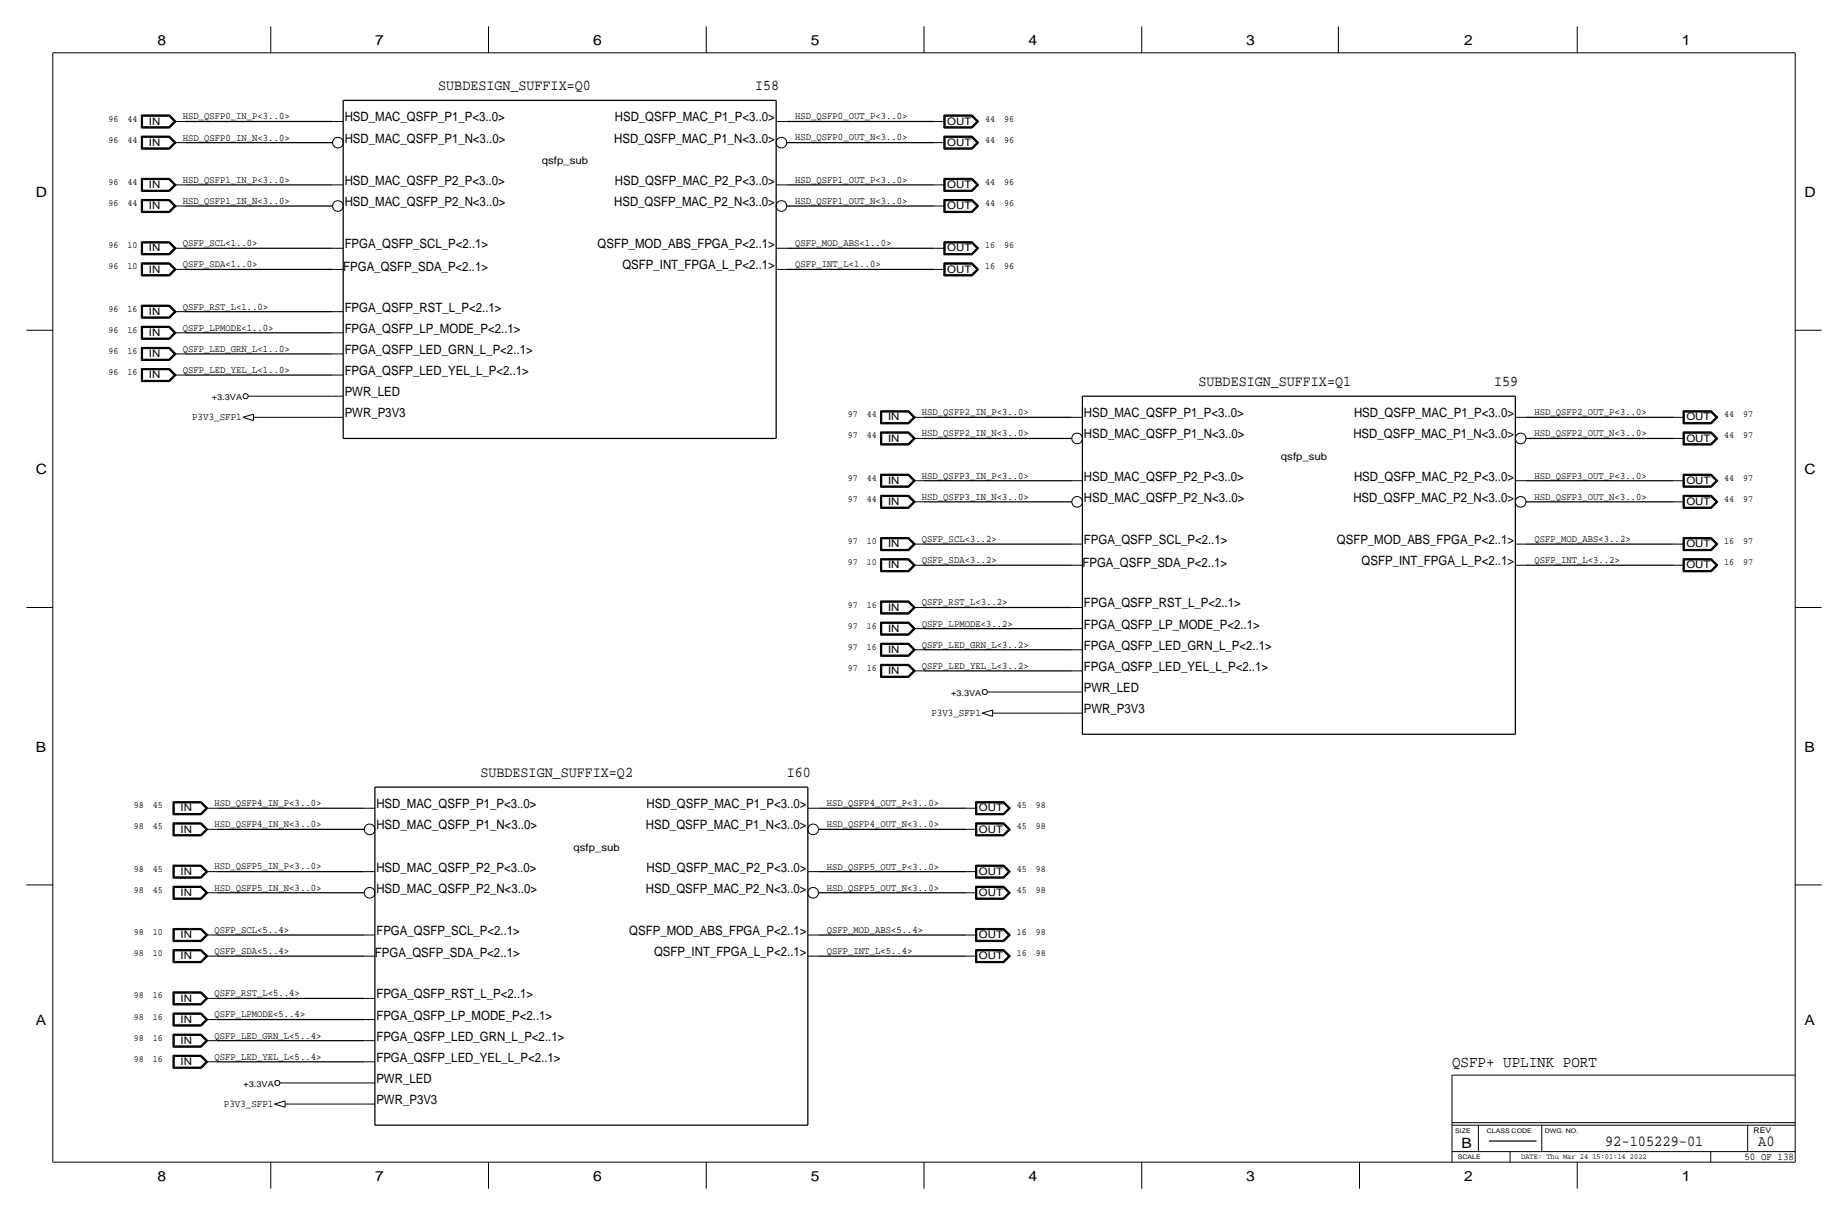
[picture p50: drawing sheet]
<svg xmlns="http://www.w3.org/2000/svg" width="444mm" height="292mm" viewBox="0 0 444 292" stroke-linecap="round" stroke-linejoin="round" font-family="sans-serif">
<defs><g id="words">
<text font-size="3.8" x="349.2" y="256.5">QSFP+ UPLINK PORT</text>
<g font-size="3.7">
<text x="386.1" y="275.6">92-105229-01</text>
<text x="422.9" y="275.6">A0</text>
</g>
<g font-size="3.6">
<text x="105.4" y="21.6">SUBDESIGN_SUFFIX=Q0</text>
<text x="181.6" y="21.6">I58</text>
<text x="288.3" y="92.7">SUBDESIGN_SUFFIX=Q1</text>
<text x="359.4" y="92.7">I59</text>
<text x="115.6" y="186.7">SUBDESIGN_SUFFIX=Q2</text>
<text x="189.2" y="186.7">I60</text>
</g>
<g font-size="3.4">
<text x="37.9" y="10.8">8</text>
<text x="90.3" y="10.8">7</text>
<text x="142.6" y="10.8">6</text>
<text x="195" y="10.8">5</text>
<text x="247.4" y="10.8">4</text>
<text x="299.8" y="10.8">3</text>
<text x="352.2" y="10.8">2</text>
<text x="404.5" y="10.8">1</text>
<text x="8.6" y="47.3">D</text>
<text x="434" y="47.3">D</text>
<text x="8.6" y="114">C</text>
<text x="434" y="114">C</text>
<text x="8.6" y="180.7">B</text>
<text x="434" y="180.7">B</text>
<text x="8.6" y="246.4">A</text>
<text x="434" y="246.4">A</text>
<text x="351.5" y="275.9">B</text>
<text x="37.9" y="283.8">8</text>
<text x="90.3" y="283.8">7</text>
<text x="142.6" y="283.8">6</text>
<text x="195" y="283.8">5</text>
<text x="247.4" y="283.8">4</text>
<text x="299.8" y="283.8">3</text>
<text x="352.1" y="283.8">2</text>
<text x="404.5" y="283.8">1</text>
</g>
<g font-size="3.1">
<text x="82.9" y="29.2">HSD_MAC_QSFP_P1_P&lt;3..0&gt;</text>
<text x="147.9" y="29.2">HSD_QSFP_MAC_P1_P&lt;3..0&gt;</text>
<text x="82.9" y="34.3">HSD_MAC_QSFP_P1_N&lt;3..0&gt;</text>
<text x="147.7" y="34.3">HSD_QSFP_MAC_P1_N&lt;3..0&gt;</text>
<text x="82.9" y="44.4">HSD_MAC_QSFP_P2_P&lt;3..0&gt;</text>
<text x="147.9" y="44.4">HSD_QSFP_MAC_P2_P&lt;3..0&gt;</text>
<text x="82.9" y="49.5">HSD_MAC_QSFP_P2_N&lt;3..0&gt;</text>
<text x="147.7" y="49.5">HSD_QSFP_MAC_P2_N&lt;3..0&gt;</text>
<text x="82.9" y="59.7">FPGA_QSFP_SCL_P&lt;2..1&gt;</text>
<text x="143.8" y="59.7">QSFP_MOD_ABS_FPGA_P&lt;2..1&gt;</text>
<text x="82.5" y="65.1">FPGA_QSFP_SDA_P&lt;2..1&gt;</text>
<text x="149.7" y="64.8">QSFP_INT_FPGA_L_P&lt;2..1&gt;</text>
<text x="82.9" y="74.9">FPGA_QSFP_RST_L_P&lt;2..1&gt;</text>
<text x="82.9" y="80">FPGA_QSFP_LP_MODE_P&lt;2..1&gt;</text>
<text x="82.9" y="85.1">FPGA_QSFP_LED_GRN_L_P&lt;2..1&gt;</text>
<text x="82.9" y="95.2">PWR_LED</text>
<text x="82.9" y="90.2">FPGA_QSFP_LED_YEL_L_P&lt;2..1&gt;</text>
<text x="82.9" y="100.3">PWR_P3V3</text>
<text x="260.7" y="100.3">HSD_MAC_QSFP_P1_P&lt;3..0&gt;</text>
<text x="325.7" y="100.3">HSD_QSFP_MAC_P1_P&lt;3..0&gt;</text>
<text x="260.7" y="105.4">HSD_MAC_QSFP_P1_N&lt;3..0&gt;</text>
<text x="325.5" y="105.4">HSD_QSFP_MAC_P1_N&lt;3..0&gt;</text>
<text x="260.7" y="115.6">HSD_MAC_QSFP_P2_P&lt;3..0&gt;</text>
<text x="325.7" y="115.6">HSD_QSFP_MAC_P2_P&lt;3..0&gt;</text>
<text x="260.7" y="120.6">HSD_MAC_QSFP_P2_N&lt;3..0&gt;</text>
<text x="325.5" y="120.6">HSD_QSFP_MAC_P2_N&lt;3..0&gt;</text>
<text x="260.7" y="130.8">FPGA_QSFP_SCL_P&lt;2..1&gt;</text>
<text x="321.6" y="130.8">QSFP_MOD_ABS_FPGA_P&lt;2..1&gt;</text>
<text x="260.3" y="136.2">FPGA_QSFP_SDA_P&lt;2..1&gt;</text>
<text x="327.5" y="135.9">QSFP_INT_FPGA_L_P&lt;2..1&gt;</text>
<text x="260.7" y="146">FPGA_QSFP_RST_L_P&lt;2..1&gt;</text>
<text x="260.7" y="151.1">FPGA_QSFP_LP_MODE_P&lt;2..1&gt;</text>
<text x="260.7" y="156.2">FPGA_QSFP_LED_GRN_L_P&lt;2..1&gt;</text>
<text x="260.7" y="161.3">FPGA_QSFP_LED_YEL_L_P&lt;2..1&gt;</text>
<text x="260.7" y="166.4">PWR_LED</text>
<text x="260.7" y="171.4">PWR_P3V3</text>
<text x="90.5" y="194.3">HSD_MAC_QSFP_P1_P&lt;3..0&gt;</text>
<text x="155.5" y="194.3">HSD_QSFP_MAC_P1_P&lt;3..0&gt;</text>
<text x="90.5" y="199.4">HSD_MAC_QSFP_P1_N&lt;3..0&gt;</text>
<text x="155.3" y="199.4">HSD_QSFP_MAC_P1_N&lt;3..0&gt;</text>
<text x="90.5" y="209.5">HSD_MAC_QSFP_P2_P&lt;3..0&gt;</text>
<text x="155.5" y="209.5">HSD_QSFP_MAC_P2_P&lt;3..0&gt;</text>
<text x="90.5" y="214.6">HSD_MAC_QSFP_P2_N&lt;3..0&gt;</text>
<text x="155.3" y="214.6">HSD_QSFP_MAC_P2_N&lt;3..0&gt;</text>
<text x="90.5" y="224.8">FPGA_QSFP_SCL_P&lt;2..1&gt;</text>
<text x="151.4" y="224.8">QSFP_MOD_ABS_FPGA_P&lt;2..1&gt;</text>
<text x="90.2" y="230.2">FPGA_QSFP_SDA_P&lt;2..1&gt;</text>
<text x="157.3" y="229.9">QSFP_INT_FPGA_L_P&lt;2..1&gt;</text>
<text x="90.5" y="240">FPGA_QSFP_RST_L_P&lt;2..1&gt;</text>
<text x="90.5" y="245.1">FPGA_QSFP_LP_MODE_P&lt;2..1&gt;</text>
<text x="90.5" y="250.2">FPGA_QSFP_LED_GRN_L_P&lt;2..1&gt;</text>
<text x="90.5" y="255.3">FPGA_QSFP_LED_YEL_L_P&lt;2..1&gt;</text>
<text x="90.5" y="260.3">PWR_LED</text>
<text x="90.5" y="265.4">PWR_P3V3</text>
</g>
<g font-size="2.5">
<text x="35.8" y="30">IN</text>
<text x="227.8" y="30">OUT</text>
<text x="35.8" y="35.1">IN</text>
<text x="227.8" y="35.1">OUT</text>
<text x="130.3" y="39.4">qsfp_sub</text>
<text x="35.8" y="45.2">IN</text>
<text x="227.8" y="45.2">OUT</text>
<text x="35.8" y="50.3">IN</text>
<text x="227.8" y="50.3">OUT</text>
<text x="35.8" y="65.5">IN</text>
<text x="35.8" y="60.5">IN</text>
<text x="227.8" y="65.5">OUT</text>
<text x="227.8" y="60.5">OUT</text>
<text x="35.8" y="75.7">IN</text>
<text x="35.8" y="80.8">IN</text>
<text x="35.8" y="85.9">IN</text>
<text x="35.8" y="90.9">IN</text>
<text x="46.2" y="101.1">P3V3_SFP1</text>
<text x="213.6" y="101.1">IN</text>
<text x="405.6" y="101.1">OUT</text>
<text x="213.6" y="106.2">IN</text>
<text x="405.6" y="106.2">OUT</text>
<text x="308.1" y="110.5">qsfp_sub</text>
<text x="213.6" y="116.3">IN</text>
<text x="405.6" y="116.3">OUT</text>
<text x="213.6" y="121.4">IN</text>
<text x="405.6" y="121.4">OUT</text>
<text x="213.6" y="131.6">IN</text>
<text x="405.6" y="131.6">OUT</text>
<text x="213.6" y="136.7">IN</text>
<text x="405.6" y="136.7">OUT</text>
<text x="213.6" y="146.8">IN</text>
<text x="213.6" y="151.9">IN</text>
<text x="213.6" y="157">IN</text>
<text x="213.6" y="162.1">IN</text>
<text x="224" y="172.2">P3V3_SFP1</text>
<text x="43.4" y="195.1">IN</text>
<text x="235.5" y="195.1">OUT</text>
<text x="43.4" y="200.2">IN</text>
<text x="235.5" y="200.2">OUT</text>
<text x="137.9" y="204.5">qsfp_sub</text>
<text x="43.4" y="215.4">IN</text>
<text x="43.4" y="210.3">IN</text>
<text x="235.5" y="210.3">OUT</text>
<text x="235.5" y="215.4">OUT</text>
<text x="43.4" y="225.6">IN</text>
<text x="235.5" y="225.6">OUT</text>
<text x="43.4" y="230.6">IN</text>
<text x="235.5" y="230.6">OUT</text>
<text x="43.4" y="240.8">IN</text>
<text x="43.4" y="245.9">IN</text>
<text x="43.4" y="251">IN</text>
<text x="43.4" y="256">IN</text>
<text x="53.8" y="266.2">P3V3_SFP1</text>
<text x="419.6" y="278.9">50 OF 138</text>
</g>
<g font-size="2.4">
<text x="43.9" y="28.7">HSD_QSFP0_IN_P&lt;3..0&gt;</text>
<text x="191.3" y="28.7">HSD_QSFP0_OUT_P&lt;3..0&gt;</text>
<text x="43.9" y="33.8">HSD_QSFP0_IN_N&lt;3..0&gt;</text>
<text x="191.3" y="33.8">HSD_QSFP0_OUT_N&lt;3..0&gt;</text>
<text x="43.9" y="43.9">HSD_QSFP1_IN_P&lt;3..0&gt;</text>
<text x="191.3" y="43.9">HSD_QSFP1_OUT_P&lt;3..0&gt;</text>
<text x="43.9" y="49">HSD_QSFP1_IN_N&lt;3..0&gt;</text>
<text x="191.3" y="49">HSD_QSFP1_OUT_N&lt;3..0&gt;</text>
<text x="43.9" y="59.2">QSFP_SCL&lt;1..0&gt;</text>
<text x="191.3" y="59.2">QSFP_MOD_ABS&lt;1..0&gt;</text>
<text x="43.9" y="64.3">QSFP_SDA&lt;1..0&gt;</text>
<text x="191.3" y="64.3">QSFP_INT_L&lt;1..0&gt;</text>
<text x="43.9" y="74.4">QSFP_RST_L&lt;1..0&gt;</text>
<text x="43.9" y="79.5">QSFP_LPMODE&lt;1..0&gt;</text>
<text x="43.9" y="84.6">QSFP_LED_GRN_L&lt;1..0&gt;</text>
<text x="43.9" y="89.7">QSFP_LED_YEL_L&lt;1..0&gt;</text>
<text x="221.7" y="99.8">HSD_QSFP2_IN_P&lt;3..0&gt;</text>
<text x="369.1" y="99.8">HSD_QSFP2_OUT_P&lt;3..0&gt;</text>
<text x="221.7" y="104.9">HSD_QSFP2_IN_N&lt;3..0&gt;</text>
<text x="369.1" y="104.9">HSD_QSFP2_OUT_N&lt;3..0&gt;</text>
<text x="221.7" y="115.1">HSD_QSFP3_IN_P&lt;3..0&gt;</text>
<text x="369.1" y="115.1">HSD_QSFP3_OUT_P&lt;3..0&gt;</text>
<text x="221.7" y="120.1">HSD_QSFP3_IN_N&lt;3..0&gt;</text>
<text x="369.1" y="120.1">HSD_QSFP3_OUT_N&lt;3..0&gt;</text>
<text x="221.7" y="130.3">QSFP_SCL&lt;3..2&gt;</text>
<text x="369.1" y="130.3">QSFP_MOD_ABS&lt;3..2&gt;</text>
<text x="221.7" y="135.4">QSFP_SDA&lt;3..2&gt;</text>
<text x="369.1" y="135.4">QSFP_INT_L&lt;3..2&gt;</text>
<text x="221.7" y="145.5">QSFP_RST_L&lt;3..2&gt;</text>
<text x="221.7" y="150.6">QSFP_LPMODE&lt;3..2&gt;</text>
<text x="221.7" y="155.7">QSFP_LED_GRN_L&lt;3..2&gt;</text>
<text x="221.7" y="160.8">QSFP_LED_YEL_L&lt;3..2&gt;</text>
<text x="51.6" y="193.8">HSD_QSFP4_IN_P&lt;3..0&gt;</text>
<text x="198.9" y="193.8">HSD_QSFP4_OUT_P&lt;3..0&gt;</text>
<text x="51.6" y="198.9">HSD_QSFP4_IN_N&lt;3..0&gt;</text>
<text x="198.9" y="198.9">HSD_QSFP4_OUT_N&lt;3..0&gt;</text>
<text x="51.6" y="209">HSD_QSFP5_IN_P&lt;3..0&gt;</text>
<text x="198.9" y="209">HSD_QSFP5_OUT_P&lt;3..0&gt;</text>
<text x="51.6" y="214.1">HSD_QSFP5_IN_N&lt;3..0&gt;</text>
<text x="198.9" y="214.1">HSD_QSFP5_OUT_N&lt;3..0&gt;</text>
<text x="51.6" y="224.3">QSFP_SCL&lt;5..4&gt;</text>
<text x="198.9" y="224.3">QSFP_MOD_ABS&lt;5..4&gt;</text>
<text x="51.6" y="229.4">QSFP_SDA&lt;5..4&gt;</text>
<text x="198.9" y="229.4">QSFP_INT_L&lt;5..4&gt;</text>
<text x="51.6" y="239.5">QSFP_RST_L&lt;5..4&gt;</text>
<text x="51.6" y="244.6">QSFP_LPMODE&lt;5..4&gt;</text>
<text x="51.6" y="249.7">QSFP_LED_GRN_L&lt;5..4&gt;</text>
<text x="51.6" y="254.8">QSFP_LED_YEL_L&lt;5..4&gt;</text>
</g>
<g font-size="2.3">
<text x="26.1" y="29.2">96</text>
<text x="30.7" y="29.2">44</text>
<text x="236.9" y="29.2">44</text>
<text x="241.5" y="29.2">96</text>
<text x="26.1" y="34.3">96</text>
<text x="30.7" y="34.3">44</text>
<text x="236.9" y="34.3">44</text>
<text x="241.5" y="34.3">96</text>
<text x="26.1" y="44.4">96</text>
<text x="30.7" y="44.4">44</text>
<text x="236.9" y="44.5">44</text>
<text x="241.5" y="44.5">96</text>
<text x="26.1" y="49.5">96</text>
<text x="30.7" y="49.5">44</text>
<text x="236.9" y="49.5">44</text>
<text x="241.5" y="49.5">96</text>
<text x="26.1" y="59.7">96</text>
<text x="30.7" y="59.7">10</text>
<text x="236.9" y="59.7">16</text>
<text x="241.5" y="59.7">96</text>
<text x="26.1" y="64.8">96</text>
<text x="30.7" y="64.8">10</text>
<text x="236.9" y="64.8">16</text>
<text x="241.5" y="64.8">96</text>
<text x="26.1" y="74.9">96</text>
<text x="30.7" y="74.9">16</text>
<text x="26.1" y="80">96</text>
<text x="30.7" y="80">16</text>
<text x="26.1" y="85.1">96</text>
<text x="30.7" y="85.1">16</text>
<text x="26.1" y="90.2">96</text>
<text x="30.7" y="90.2">16</text>
<text x="203.9" y="100.3">97</text>
<text x="208.5" y="100.3">44</text>
<text x="414.7" y="100.3">44</text>
<text x="419.3" y="100.3">97</text>
<text x="203.9" y="105.4">97</text>
<text x="208.5" y="105.4">44</text>
<text x="414.7" y="105.4">44</text>
<text x="419.3" y="105.4">97</text>
<text x="203.9" y="115.6">97</text>
<text x="208.5" y="115.6">44</text>
<text x="414.7" y="115.6">44</text>
<text x="419.3" y="115.6">97</text>
<text x="203.9" y="120.6">97</text>
<text x="208.5" y="120.6">44</text>
<text x="414.7" y="120.6">44</text>
<text x="419.3" y="120.6">97</text>
<text x="203.9" y="130.8">97</text>
<text x="208.5" y="130.8">10</text>
<text x="414.7" y="130.8">16</text>
<text x="419.3" y="130.8">97</text>
<text x="203.9" y="135.9">97</text>
<text x="208.5" y="135.9">10</text>
<text x="414.7" y="135.9">16</text>
<text x="419.3" y="135.9">97</text>
<text x="203.9" y="146.1">97</text>
<text x="208.5" y="146.1">16</text>
<text x="203.9" y="151.1">97</text>
<text x="208.5" y="151.1">16</text>
<text x="203.9" y="156.2">97</text>
<text x="203.9" y="161.3">97</text>
<text x="208.5" y="156.2">16</text>
<text x="208.5" y="161.3">16</text>
<text x="32.2" y="194.3">98</text>
<text x="36.8" y="194.3">45</text>
<text x="244.6" y="194.3">45</text>
<text x="249.1" y="194.3">98</text>
<text x="32.2" y="199.4">98</text>
<text x="36.8" y="199.4">45</text>
<text x="244.6" y="199.4">45</text>
<text x="249.1" y="199.4">98</text>
<text x="32.2" y="209.6">98</text>
<text x="36.8" y="209.6">45</text>
<text x="244.6" y="209.6">45</text>
<text x="249.1" y="209.6">98</text>
<text x="32.2" y="214.6">98</text>
<text x="36.8" y="214.6">45</text>
<text x="244.6" y="214.6">45</text>
<text x="249.1" y="214.6">98</text>
<text x="32.2" y="224.8">98</text>
<text x="36.8" y="224.8">10</text>
<text x="244.6" y="224.8">16</text>
<text x="249.1" y="224.8">98</text>
<text x="32.2" y="229.9">98</text>
<text x="36.8" y="229.9">10</text>
<text x="244.6" y="229.9">16</text>
<text x="249.1" y="229.9">98</text>
<text x="32.2" y="245.1">98</text>
<text x="32.2" y="240">98</text>
<text x="36.8" y="245.1">16</text>
<text x="36.8" y="240">16</text>
<text x="32.2" y="250.2">98</text>
<text x="36.8" y="250.2">16</text>
<text x="32.2" y="255.3">98</text>
<text x="36.8" y="255.3">16</text>
</g>
<g font-size="2">
<text x="50.9" y="96.3">+3.3VA</text>
<text x="228.7" y="167.4">+3.3VA</text>
<text x="58.6" y="261.4">+3.3VA</text>
</g>
<g font-size="1.9">
<text x="421.8" y="272.3">REV</text>
<text x="365.9" y="278.7">DATE: Thu Mar 24 15:01:14 2022</text>
</g>
<g font-size="1.5">
<text x="350" y="272.3">SIZE</text>
<text x="357.6" y="272.3">CLASS CODE</text>
<text x="371.6" y="272.3">DWG. NO.</text>
<text x="350.7" y="278.7">SCALE</text>
</g>
</g></defs>
<g fill="none" stroke="#000" stroke-width=".24">
<path d="M12.7 12.7h419.1zM12.7 12.7v266.7zM65.1 6.3v6.4zM117.5 6.3v6.4zM169.9 6.3v6.4zM222.2 6.3v6.4zM274.6 6.3v6.4zM321.9 6.3v6.4zM379.4 6.3v6.4zM431.8 12.7v266.7zM34 27.6v3.2zM34 30.8h6.8z"/>
<path d="M34 32.7v3.2zM34 35.9h6.8zM34 27.6h6.8zM34 32.7h6.8zM34.1 27.7h6.6zM34.1 32.8h6.6zM34.1 27.7v3zM34.1 30.7h6.6zM34.1 32.8v3zM34.1 35.8h6.6zM34.2 27.8h6.5zM34.2 27.8v2.8z"/>
<path d="M34.2 30.6h6.5zM34.2 32.9h6.5zM34.2 32.9v2.8zM34.2 35.7h6.5zM34.3 27.9h6.3zM34.3 27.9v2.6zM34.3 30.5h6.3zM34.3 33h6.3zM34.3 33v2.6zM34.3 35.6h6.3zM40.6 30.5l1.3-1.3zM40.6 35.6l1.3-1.3z"/>
<path d="M40.6 27.9l1.3 1.3zM40.6 33l1.3 1.3zM40.7 30.6l1.4-1.4zM40.7 35.7l1.4-1.4zM40.7 27.8l1.4 1.4zM40.7 32.9l1.4 1.4zM40.7 30.7l1.5-1.5zM40.7 35.8l1.5-1.5zM40.7 27.7l1.5 1.5zM40.7 32.8l1.5 1.5zM40.8 27.6l1.6 1.6zM40.8 32.7l1.6 1.6z"/>
<path d="M40.8 30.8l1.6-1.6zM40.8 35.9l1.6-1.6zM41.9 29.2h2.5zM41.9 34.3h2.5zM80 29.2h2.6zM186.7 29.2h2.5zM224.8 34.3h2.5zM224.8 29.2h2.5zM227 32.7h6.8zM227 27.6h6.8zM227 35.9h6.8zM227 32.7v3.2z"/>
<path d="M227 30.8h6.8zM227 27.6v3.2zM227.1 32.8v3zM227.1 35.8h6.7zM227.1 27.7v3zM227.1 30.7h6.7zM227.1 32.8h6.7zM227.1 27.7h6.7zM227.2 32.9v2.8zM227.2 35.7h6.5zM227.2 27.8v2.8zM227.2 30.6h6.5z"/>
<path d="M227.2 32.9h6.5zM227.2 27.8h6.5zM227.3 33v2.6zM227.3 35.6h6.4zM227.3 27.9v2.6zM227.3 30.5h6.4zM227.3 33h6.4zM227.3 27.9h6.4zM233.7 33l1.2 1.3zM233.7 27.9l1.2 1.3zM233.7 35.6l1.3-1.3zM233.7 30.5l1.3-1.3z"/>
<path d="M233.7 35.7l1.4-1.4zM233.7 30.6l1.4-1.4zM233.7 32.9l1.4 1.4zM233.7 27.8l1.4 1.4zM233.8 35.8l1.5-1.5zM233.8 30.7l1.5-1.5zM233.8 32.8l1.5 1.5zM233.8 27.7l1.5 1.5zM233.8 35.9l1.6-1.6zM233.8 30.8l1.6-1.6zM233.8 32.7l1.6 1.6zM233.8 27.6l1.6 1.6z"/>
<path d="M34 42.9v3.1zM34 46h6.8zM34 58.1v3.2zM34 48v3.1zM34 51.1h6.8zM34 42.9h6.8zM34 58.1h6.8zM34 48h6.8zM34.1 43h6.6zM34.1 58.2h6.6zM34.1 48.1h6.6zM34.1 43v2.9z"/>
<path d="M34.1 45.9h6.6zM34.1 58.2v3zM34.1 48.1v2.9zM34.1 51h6.6zM34.2 43.1h6.5zM34.2 43.1v2.7zM34.2 45.8h6.5zM34.2 58.3h6.5zM34.2 58.3v2.8zM34.2 48.2h6.5zM34.2 48.2v2.7zM34.2 50.9h6.5z"/>
<path d="M34.3 43.2h6.3zM34.3 43.2v2.5zM34.3 45.7h6.3zM34.3 58.4h6.3zM34.3 58.4v2.6zM34.3 48.3h6.3zM34.3 48.3v2.5zM34.3 50.8h6.3zM40.6 45.7l1.3-1.3zM40.6 50.8l1.3-1.3zM40.6 43.2l1.3 1.2zM40.6 58.4l1.3 1.3z"/>
<path d="M40.6 48.3l1.3 1.2zM40.7 45.8l1.4-1.3zM40.7 50.9l1.4-1.4zM40.7 43.1l1.4 1.3zM40.7 58.3l1.4 1.4zM40.7 48.2l1.4 1.3zM40.7 45.9l1.5-1.4zM40.7 51l1.5-1.5zM40.7 43l1.5 1.4zM40.7 58.2l1.5 1.5zM40.7 48.1l1.5 1.4zM40.8 42.9l1.6 1.5z"/>
<path d="M40.8 58.1l1.6 1.6zM40.8 48l1.6 1.5zM40.8 46l1.6-1.6zM40.8 51.1l1.6-1.6zM41.9 44.4h2.5zM41.9 59.7h2.5zM41.9 49.5h2.5zM80 44.4h2.6zM80 59.7h2.6zM186.7 44.4h2.5zM186.7 59.7h2.5zM224.8 59.7h2.5z"/>
<path d="M224.8 44.4h2.5zM224.8 49.5h2.5zM227 58.1h6.8zM227 42.9h6.8zM227 48h6.8zM227 58.1v3.2zM227 46h6.8zM227 42.9v3.1zM227 51.1h6.8zM227 48v3.1zM227.1 58.2v3zM227.1 43v2.9z"/>
<path d="M227.1 45.9h6.7zM227.1 48.1v2.9zM227.1 51h6.7zM227.1 58.2h6.7zM227.1 43h6.7zM227.1 48.1h6.7zM227.2 58.3v2.8zM227.2 43.1v2.7zM227.2 45.8h6.5zM227.2 48.2v2.7zM227.2 50.9h6.5zM227.2 58.3h6.5z"/>
<path d="M227.2 43.1h6.5zM227.2 48.2h6.5zM227.3 58.4v2.6zM227.3 43.2v2.5zM227.3 45.7h6.4zM227.3 48.3v2.5zM227.3 50.8h6.4zM227.3 58.4h6.4zM227.3 43.2h6.4zM227.3 48.3h6.4zM233.7 58.4l1.2 1.3zM233.7 43.2l1.2 1.2z"/>
<path d="M233.7 48.3l1.2 1.2zM233.7 45.7l1.3-1.3zM233.7 50.8l1.3-1.3zM233.7 45.8l1.4-1.3zM233.7 50.9l1.4-1.4zM233.7 58.3l1.4 1.4zM233.7 43.1l1.4 1.3zM233.7 48.2l1.4 1.3zM233.8 45.9l1.5-1.4zM233.8 58.2l1.5 1.5zM233.8 43l1.5 1.4zM233.8 48.1l1.5 1.4z"/>
<path d="M233.8 46l1.6-1.6zM233.8 51.1l1.6-1.6zM233.8 58.1l1.6 1.6zM233.8 42.9l1.6 1.5zM233.8 48l1.6 1.5zM235.3 49.5l-1.5 1.5zM6.3 79.4h6.4zM34 63.2v3.1zM34 66.3h6.8zM34 73.4v3.1zM34 76.5h6.8zM34 78.4v3.2z"/>
<path d="M34 61.3h6.8zM34 63.2h6.8zM34 73.4h6.8zM34 78.4h6.8zM34.1 63.3h6.6zM34.1 73.5h6.6zM34.1 78.5h6.6zM34.1 63.3v2.9zM34.1 66.2h6.6zM34.1 73.5v2.9zM34.1 76.4h6.6zM34.1 78.5v3z"/>
<path d="M34.1 61.2h6.6zM34.2 63.4h6.5zM34.2 63.4v2.7zM34.2 66.1h6.5zM34.2 73.6h6.5zM34.2 73.6v2.7zM34.2 76.3h6.5zM34.2 78.6h6.5zM34.2 78.6v2.8zM34.2 61.1h6.5zM34.3 63.5h6.3zM34.3 63.5v2.5z"/>
<path d="M34.3 66h6.3zM34.3 73.7h6.3zM34.3 73.7v2.5zM34.3 76.2h6.3zM34.3 78.7h6.3zM34.3 78.7v2.6zM34.3 61h6.3zM40.6 66l1.3-1.2zM40.6 76.2l1.3-1.3zM40.6 61l1.3-1.3zM40.6 63.5l1.3 1.3zM40.6 73.7l1.3 1.2z"/>
<path d="M40.6 78.7l1.3 1.3zM40.7 66.1l1.4-1.3zM40.7 76.3l1.4-1.4zM40.7 61.1l1.4-1.4zM40.7 63.4l1.4 1.4zM40.7 73.6l1.4 1.3zM40.7 78.6l1.4 1.4zM40.7 66.2l1.5-1.4zM40.7 76.4l1.5-1.5zM40.7 61.2l1.5-1.5zM40.7 63.3l1.5 1.5zM40.7 73.5l1.5 1.4z"/>
<path d="M40.7 78.5l1.5 1.5zM40.8 63.2l1.6 1.6zM40.8 73.4l1.6 1.5zM40.8 78.4l1.6 1.6zM40.8 66.3l1.6-1.5zM40.8 76.5l1.6-1.6zM40.8 61.3l1.6-1.6zM41.9 64.8h2.5zM41.9 74.9h2.5zM80 74.9h2.6zM80 64.8h2.6zM186.7 64.8h2.5z"/>
<path d="M224.8 64.8h2.5zM227 63.2h6.8zM227 66.3h6.8zM227 63.2v3.1zM227 61.3h6.8zM227.1 63.3v2.9zM227.1 66.2h6.7zM227.1 61.2h6.7zM227.1 63.3h6.7zM227.2 63.4v2.7zM227.2 66.1h6.5zM227.2 61.1h6.5z"/>
<path d="M227.2 63.4h6.5zM227.3 63.5v2.5zM227.3 66h6.4zM227.3 61h6.4zM227.3 63.5h6.4zM233.7 63.5l1.2 1.3zM233.7 66l1.3-1.2zM233.7 61l1.3-1.3zM233.7 66.1l1.4-1.3zM233.7 61.1l1.4-1.4zM233.7 63.4l1.4 1.4zM233.8 66.2l1.5-1.4z"/>
<path d="M233.8 61.2l1.5-1.5zM233.8 63.3l1.5 1.5zM233.8 66.3l1.6-1.5zM233.8 61.3l1.6-1.6zM233.8 63.2l1.6 1.6zM431.8 79.4h6.3zM34 81.6h6.8zM34 88.6v3.1zM34 91.7h6.8zM34 83.5v3.2zM34 86.7h6.8zM34 88.6h6.8z"/>
<path d="M34 83.5h6.8zM34.1 88.7h6.6zM34.1 83.6h6.6zM34.1 81.5h6.6zM34.1 88.7v2.9zM34.1 91.6h6.6zM34.1 83.6v3zM34.1 86.6h6.6zM34.2 81.4h6.5zM34.2 88.8h6.5zM34.2 88.8v2.7zM34.2 91.5h6.5z"/>
<path d="M34.2 83.7h6.5zM34.2 83.7v2.8zM34.2 86.5h6.5zM34.3 81.3h6.3zM34.3 88.9h6.3zM34.3 88.9v2.5zM34.3 91.4h6.3zM34.3 83.8h6.3zM34.3 83.8v2.6zM34.3 86.4h6.3zM40.6 81.3l1.3-1.3zM40.6 91.4l1.3-1.2z"/>
<path d="M40.6 86.4l1.3-1.3zM40.6 88.9l1.3 1.3zM40.6 83.8l1.3 1.3zM40.7 81.4l1.4-1.4zM40.7 91.5l1.4-1.3zM40.7 86.5l1.4-1.4zM40.7 88.8l1.4 1.4zM40.7 83.7l1.4 1.4zM40.7 81.5l1.5-1.5zM40.7 91.6l1.5-1.4zM40.7 86.6l1.5-1.5zM40.7 88.7l1.5 1.5z"/>
<path d="M40.7 83.6l1.5 1.5zM40.8 88.6l1.6 1.6zM40.8 83.5l1.6 1.6zM40.8 81.6l1.6-1.6zM40.8 91.7l1.6-1.5zM40.8 86.7l1.6-1.6zM41.9 80h2.5zM41.9 90.2h2.5zM41.9 85.1h2.5zM59.7 95.2h2.5zM61 99.6v1.5zM62.2 95.2h17.8z"/>
<path d="M80 80h2.6zM80 85.1h2.6zM80 90.2h2.6zM80 95.2h2.6zM211.8 98.8v3.1zM211.8 98.8h6.8zM211.9 98.9h6.6zM211.9 98.9v2.9zM212 99v2.7zM212 99h6.5zM212.1 99.1h6.3zM212.1 99.1v2.5z"/>
<path d="M218.4 99.1l1.3 1.2zM218.5 99l1.4 1.3zM218.5 98.9l1.5 1.4zM218.6 98.8l1.6 1.5zM404.8 98.8v3.1zM404.8 98.8h6.8zM404.9 98.9v2.9zM404.9 98.9h6.7zM405 99h6.5zM405 99v2.7zM405.1 99.1h6.4zM405.1 99.1v2.5z"/>
<path d="M411.5 99.1l1.2 1.2zM411.5 99l1.4 1.3zM411.6 98.9l1.5 1.4zM411.6 98.8l1.6 1.5zM58.4 100.3l2.6 .8zM58.4 100.3l2.6-.7zM61 100.3h1.2zM62.2 100.3h17.8zM80 100.3h2.6zM211.8 103.8v3.2zM211.8 107h6.8zM211.8 101.9h6.8z"/>
<path d="M211.8 114v3.1zM211.8 117.1h6.8zM211.8 119.1v3.1zM211.8 103.8h6.8zM211.8 114h6.8zM211.8 119.1h6.8zM211.9 103.9h6.6zM211.9 114.1h6.6zM211.9 119.2h6.6zM211.9 103.9v3zM211.9 106.9h6.6zM211.9 101.8h6.6z"/>
<path d="M211.9 114.1v2.9zM211.9 117h6.6zM211.9 119.2v2.9zM212 104v2.8zM212 106.8h6.5zM212 101.7h6.5zM212 114.2v2.7zM212 116.9h6.5zM212 119.3v2.7zM212 104h6.5zM212 114.2h6.5zM212 119.3h6.5z"/>
<path d="M212.1 104.1h6.3zM212.1 104.1v2.6zM212.1 106.7h6.3zM212.1 101.6h6.3zM212.1 114.3h6.3zM212.1 114.3v2.5zM212.1 116.8h6.3zM212.1 119.4h6.3zM212.1 119.4v2.5zM218.4 104.1l1.3 1.3zM218.4 114.3l1.3 1.3zM218.4 119.4l1.3 1.2z"/>
<path d="M218.4 106.7l1.3-1.3zM218.4 101.6l1.3-1.3zM218.4 116.8l1.3-1.2zM218.5 106.8l1.4-1.4zM218.5 101.7l1.4-1.4zM218.5 116.9l1.4-1.3zM218.5 104l1.4 1.4zM218.5 114.2l1.4 1.4zM218.5 119.3l1.4 1.3zM218.5 106.9l1.5-1.5zM218.5 117l1.5-1.4zM218.5 103.9l1.5 1.5z"/>
<path d="M218.5 114.1l1.5 1.5zM218.5 119.2l1.5 1.4zM218.6 103.8l1.6 1.6zM218.6 114l1.6 1.6zM218.6 119.1l1.6 1.5zM218.6 107l1.6-1.6zM218.6 101.9l1.6-1.6zM218.6 117.1l1.6-1.5zM219.7 105.4h2.5zM219.7 100.3h2.5zM219.7 115.6h2.5zM220 100.3l-1.5 1.5z"/>
<path d="M257.8 100.3h2.5zM257.8 115.6h2.5zM364.5 100.3h2.5zM364.5 115.6h2.5zM402.6 100.3h2.5zM402.6 105.4h2.5zM402.6 115.6h2.5zM404.8 101.9h6.8zM404.8 107h6.8zM404.8 103.8v3.2zM404.8 117.1h6.8zM404.8 114v3.1z"/>
<path d="M404.8 119.1v3.1zM404.8 103.8h6.8zM404.8 114h6.8zM404.8 119.1h6.8zM404.9 101.8h6.7zM404.9 103.9v3zM404.9 106.9h6.7zM404.9 114.1v2.9zM404.9 117h6.7zM404.9 119.2v2.9zM404.9 103.9h6.7zM404.9 114.1h6.7z"/>
<path d="M404.9 119.2h6.7zM405 104h6.5zM405 114.2h6.5zM405 119.3h6.5zM405 101.7h6.5zM405 104v2.8zM405 106.8h6.5zM405 114.2v2.7zM405 116.9h6.5zM405 119.3v2.7zM405.1 101.6h6.4zM405.1 104.1h6.4z"/>
<path d="M405.1 104.1v2.6zM405.1 106.7h6.4zM405.1 114.3h6.4zM405.1 114.3v2.5zM405.1 116.8h6.4zM405.1 119.4h6.4zM405.1 119.4v2.5zM411.5 104.1l1.2 1.3zM411.5 114.3l1.2 1.3zM411.5 119.4l1.2 1.2zM411.5 101.6l1.3-1.3zM411.5 116.8l1.3-1.2z"/>
<path d="M411.5 101.7l1.4-1.4zM411.5 106.8l1.4-1.4zM411.5 116.9l1.4-1.3zM411.5 104l1.4 1.4zM411.5 114.2l1.4 1.4zM411.5 119.3l1.4 1.3zM411.6 101.8l1.5-1.5zM411.6 106.9l1.5-1.5zM411.6 117l1.5-1.4zM411.6 103.9l1.5 1.5zM411.6 114.1l1.5 1.5zM411.6 119.2l1.5 1.4z"/>
<path d="M411.6 103.8l1.6 1.6zM411.6 114l1.6 1.6zM411.6 119.1l1.6 1.5zM411.6 101.9l1.6-1.6zM411.6 107l1.6-1.6zM411.6 117.1l1.6-1.5zM412.8 105.4l-1.3 1.3zM211.8 134.3v3.2zM211.8 137.5h6.8zM211.8 129.2v3.2zM211.8 132.4h6.8zM211.8 122.2h6.8z"/>
<path d="M211.8 134.3h6.8zM211.8 129.2h6.8zM211.9 134.4h6.6zM211.9 129.3h6.6zM211.9 134.4v3zM211.9 137.4h6.6zM211.9 129.3v3zM211.9 132.3h6.6zM211.9 122.1h6.6zM212 134.5v2.8zM212 137.3h6.5zM212 129.4v2.8z"/>
<path d="M212 132.2h6.5zM212 122h6.5zM212 134.5h6.5zM212 129.4h6.5zM212.1 134.6h6.3zM212.1 134.6v2.6zM212.1 137.2h6.3zM212.1 129.5h6.3zM212.1 129.5v2.6zM212.1 132.1h6.3zM212.1 121.9h6.3zM218.4 134.6l1.3 1.3z"/>
<path d="M218.4 129.5l1.3 1.3zM218.4 137.2l1.3-1.3zM218.4 132.1l1.3-1.3zM218.4 121.9l1.3-1.2zM218.5 137.3l1.4-1.4zM218.5 132.2l1.4-1.4zM218.5 122l1.4-1.3zM218.5 134.5l1.4 1.4zM218.5 129.4l1.4 1.4zM218.5 137.4l1.5-1.5zM218.5 132.3l1.5-1.5zM218.5 122.1l1.5-1.5z"/>
<path d="M218.5 134.4l1.5 1.5zM218.5 129.3l1.5 1.5zM218.6 134.3l1.6 1.6zM218.6 129.2l1.6 1.6zM218.6 137.5l1.6-1.6zM218.6 132.4l1.6-1.6zM218.6 122.2l1.6-1.6zM219.7 135.9h2.5zM219.7 130.8h2.5zM219.7 120.6h2.5zM257.8 130.8h2.5zM257.8 135.9h2.5z"/>
<path d="M364.5 130.8h2.5zM364.5 135.9h2.5zM402.6 120.6h2.5zM402.6 135.9h2.5zM402.6 130.8h2.5zM404.8 122.2h6.8zM404.8 137.5h6.8zM404.8 134.3v3.2zM404.8 132.4h6.8zM404.8 129.2v3.2zM404.8 134.3h6.8zM404.8 129.2h6.8z"/>
<path d="M404.9 122.1h6.7zM404.9 134.4v3zM404.9 137.4h6.7zM404.9 129.3v3zM404.9 132.3h6.7zM404.9 134.4h6.7zM404.9 129.3h6.7zM405 134.5h6.5zM405 129.4h6.5zM405 122h6.5zM405 134.5v2.8zM405 137.3h6.5z"/>
<path d="M405 129.4v2.8zM405 132.2h6.5zM405.1 121.9h6.4zM405.1 134.6h6.4zM405.1 134.6v2.6zM405.1 137.2h6.4zM405.1 129.5h6.4zM405.1 129.5v2.6zM405.1 132.1h6.4zM411.5 134.6l1.2 1.3zM411.5 129.5l1.2 1.3zM411.5 121.9l1.3-1.2z"/>
<path d="M411.5 137.2l1.3-1.3zM411.5 132.1l1.3-1.3zM411.5 122l1.4-1.3zM411.5 137.3l1.4-1.4zM411.5 132.2l1.4-1.4zM411.5 134.5l1.4 1.4zM411.5 129.4l1.4 1.4zM411.6 122.1l1.5-1.5zM411.6 137.4l1.5-1.5zM411.6 132.3l1.5-1.5zM411.6 134.4l1.5 1.5zM411.6 129.3l1.5 1.5z"/>
<path d="M411.6 134.3l1.6 1.6zM411.6 129.2l1.6 1.6zM411.6 122.2l1.6-1.6zM411.6 137.5l1.6-1.6zM411.6 132.4l1.6-1.6zM6.3 146h6.4zM211.8 149.6v3.1zM211.8 152.7h6.8zM211.8 144.5v3.1zM211.8 147.6h6.8zM211.8 154.6v3.2zM211.8 157.8h6.8z"/>
<path d="M211.8 159.7v3.2zM211.8 149.6h6.8zM211.8 144.5h6.8zM211.8 154.6h6.8zM211.8 159.7h6.8zM211.9 149.7h6.6zM211.9 144.6h6.6zM211.9 154.7h6.6zM211.9 159.8h6.6zM211.9 149.7v2.9zM211.9 152.6h6.6zM211.9 144.6v2.9z"/>
<path d="M211.9 147.5h6.6zM211.9 154.7v3zM211.9 157.7h6.6zM211.9 159.8v3zM212 149.8v2.7zM212 152.5h6.5zM212 144.7v2.7zM212 147.4h6.5zM212 154.8v2.8zM212 157.6h6.5zM212 159.9v2.8zM212 149.8h6.5z"/>
<path d="M212 144.7h6.5zM212 154.8h6.5zM212 159.9h6.5zM212.1 149.9h6.3zM212.1 149.9v2.5zM212.1 152.4h6.3zM212.1 144.8h6.3zM212.1 144.8v2.5zM212.1 147.3h6.3zM212.1 154.9h6.3zM212.1 154.9v2.6zM212.1 157.5h6.3z"/>
<path d="M218.4 149.9l1.3 1.2zM218.4 144.8l1.3 1.2zM218.4 154.9l1.3 1.3zM218.4 152.4l1.3-1.3zM218.4 147.3l1.3-1.2zM218.4 157.5l1.3-1.3zM218.5 152.5l1.4-1.4zM218.5 147.4l1.4-1.3zM218.5 157.6l1.4-1.4zM218.5 149.8l1.4 1.3zM218.5 144.7l1.4 1.3zM218.5 154.8l1.4 1.4z"/>
<path d="M218.5 159.9l1.4 1.4zM218.5 152.6l1.5-1.5zM218.5 147.5l1.5-1.5zM218.5 157.7l1.5-1.5zM218.5 149.7l1.5 1.4zM218.5 144.6l1.5 1.4zM218.5 154.7l1.5 1.5zM218.5 159.8l1.5 1.5zM218.6 149.6l1.6 1.5zM218.6 144.5l1.6 1.5zM218.6 154.6l1.6 1.6zM218.6 159.7l1.6 1.6z"/>
<path d="M218.6 152.7l1.6-1.6zM218.6 147.6l1.6-1.6zM218.6 157.8l1.6-1.6zM219.7 151.1h2.5zM219.7 146h2.5zM219.7 156.2h2.5zM257.8 146h2.5zM257.8 151.1h2.5zM257.8 156.2h2.5zM431.8 146h6.3zM211.8 162.9h6.8zM211.9 162.8h6.6z"/>
<path d="M212 162.7h6.5zM212.1 160h6.3zM212.1 160v2.6zM212.1 162.6h6.3zM218.4 160l1.3 1.3zM218.4 162.6l1.3-1.3zM218.5 162.7l1.4-1.4zM218.5 162.8l1.5-1.5zM218.6 162.9l1.6-1.6zM219.7 161.3h2.5zM236.2 171.4l2.6-.7zM236.2 171.5l2.6 .7z"/>
<path d="M237.5 166.4h2.5zM238.8 171.4h1.2zM238.8 170.7v1.5zM240 166.4h17.8zM240 171.4h17.8zM257.8 161.3h2.5zM257.8 171.4h2.5zM257.8 166.4h2.5zM41.6 192.7h6.8zM41.6 197.8h6.8zM41.6 192.7v3.2zM41.6 195.9h6.8z"/>
<path d="M41.6 197.8v3.2zM41.7 192.8h6.7zM41.7 197.9h6.7zM41.7 192.8v3zM41.7 195.8h6.7zM41.7 197.9v3zM41.8 192.9h6.5zM41.8 192.9v2.8zM41.8 195.7h6.5zM41.8 198h6.5zM41.8 198v2.8zM41.9 193h6.4z"/>
<path d="M41.9 198.1h6.4zM41.9 193v2.6zM41.9 195.6h6.4zM41.9 198.1v2.6zM48.3 193l1.2 1.3zM48.3 198.1l1.2 1.3zM48.3 195.6l1.2-1.3zM48.3 195.7l1.4-1.4zM48.3 192.9l1.4 1.4zM48.3 198l1.4 1.4zM48.4 195.8l1.4-1.5zM48.4 192.8l1.4 1.5z"/>
<path d="M48.4 197.9l1.4 1.5zM48.4 195.9l1.6-1.6zM48.4 192.7l1.6 1.6zM48.4 197.8l1.6 1.6zM49.5 199.4l-1.2 1.3zM49.5 194.3h2.6zM49.5 199.4h2.6zM87.6 194.3h2.6zM194.3 194.3h2.5zM232.4 194.3h2.5zM232.4 199.4h2.5zM234.6 195.9h6.9z"/>
<path d="M234.6 192.7v3.2zM234.6 197.8v3.2zM234.6 192.7h6.9zM234.6 197.8h6.9zM234.7 192.8v3zM234.7 195.8h6.7zM234.7 197.9v3zM234.7 192.8h6.7zM234.7 197.9h6.7zM234.8 192.9v2.8zM234.8 195.7h6.6zM234.8 198v2.8z"/>
<path d="M234.8 192.9h6.6zM234.8 198h6.6zM234.9 193h6.4zM234.9 193v2.6zM234.9 195.6h6.4zM234.9 198.1h6.4zM234.9 198.1v2.6zM241.3 193l1.3 1.3zM241.3 198.1l1.3 1.3zM241.3 195.6l1.3-1.3zM241.4 195.7l1.3-1.4zM241.4 192.9l1.3 1.4z"/>
<path d="M241.4 198l1.3 1.4zM241.4 192.8l1.5 1.5zM241.4 197.9l1.5 1.5zM241.4 195.8l1.5-1.5zM241.5 192.7l1.5 1.6zM241.5 197.8l1.5 1.6zM241.5 195.9l1.5-1.6zM6.3 212.8h6.4zM41.6 213.1h6.8zM41.6 208h6.8zM41.6 201h6.8zM41.6 213.1v3.1z"/>
<path d="M41.6 216.2h6.8zM41.6 208v3.1zM41.6 211.1h6.8zM41.7 213.2h6.7zM41.7 208.1h6.7zM41.7 200.9h6.7zM41.7 213.2v2.9zM41.7 216.1h6.7zM41.7 208.1v2.9zM41.7 211h6.7zM41.8 200.8h6.5zM41.8 213.3h6.5z"/>
<path d="M41.8 213.3v2.7zM41.8 216h6.5zM41.8 208.2h6.5zM41.8 208.2v2.7zM41.8 210.9h6.5zM41.9 213.4h6.4zM41.9 208.3h6.4zM41.9 200.7h6.4zM41.9 213.4v2.5zM41.9 215.9h6.4zM41.9 208.3v2.5zM41.9 210.8h6.4z"/>
<path d="M48.3 213.4l1.2 1.2zM48.3 208.3l1.2 1.2zM48.3 215.9l1.2-1.3zM48.3 210.8l1.2-1.2zM48.3 200.8l1.4-1.4zM48.3 216l1.4-1.4zM48.3 210.9l1.4-1.3zM48.3 213.3l1.4 1.3zM48.3 208.2l1.4 1.3zM48.4 200.9l1.4-1.5zM48.4 216.1l1.4-1.5zM48.4 211l1.4-1.5z"/>
<path d="M48.4 213.2l1.4 1.4zM48.4 208.1l1.4 1.4zM48.4 201l1.6-1.6zM48.4 211.1l1.6-1.5zM48.4 213.1l1.6 1.5zM48.4 208l1.6 1.5zM49.5 214.6h2.6zM49.5 209.5h2.6zM50 214.6l-1.6 1.6zM87.6 209.5h2.6zM194.3 209.5h2.5zM232.4 209.5h2.5z"/>
<path d="M232.4 214.6h2.5zM234.6 201h6.9zM234.6 211.1h6.9zM234.6 208v3.1zM234.6 216.2h6.9zM234.6 213.1v3.1zM234.6 208h6.9zM234.6 213.1h6.9zM234.7 200.9h6.7zM234.7 208.1v2.9zM234.7 211h6.7zM234.7 213.2v2.9z"/>
<path d="M234.7 216.1h6.7zM234.7 208.1h6.7zM234.7 213.2h6.7zM234.8 200.8h6.6zM234.8 208.2v2.7zM234.8 210.9h6.6zM234.8 213.3v2.7zM234.8 216h6.6zM234.8 208.2h6.6zM234.8 213.3h6.6zM234.9 200.7h6.4zM234.9 208.3h6.4z"/>
<path d="M234.9 208.3v2.5zM234.9 210.8h6.4zM234.9 213.4h6.4zM234.9 213.4v2.5zM234.9 215.9h6.4zM241.3 208.3l1.3 1.2zM241.3 213.4l1.3 1.2zM241.3 200.7l1.3-1.3zM241.3 210.8l1.3-1.2zM241.3 215.9l1.3-1.3zM241.4 200.8l1.3-1.4zM241.4 210.9l1.3-1.3z"/>
<path d="M241.4 216l1.3-1.4zM241.4 208.2l1.3 1.3zM241.4 213.3l1.3 1.3zM241.4 208.1l1.5 1.4zM241.4 213.2l1.5 1.4zM241.4 200.9l1.5-1.5zM241.4 211l1.5-1.5zM241.4 216.1l1.5-1.5zM241.5 208l1.5 1.5zM241.5 213.1l1.5 1.5zM241.5 201l1.5-1.6zM241.5 211.1l1.5-1.5z"/>
<path d="M241.5 216.2l1.5-1.6zM431.8 212.8h6.3zM41.6 223.2h6.8zM41.6 238.5h6.8zM41.6 228.3h6.8zM41.6 223.2v3.2zM41.6 226.4h6.8zM41.6 238.5v3.1zM41.6 228.3v3.1zM41.6 231.4h6.8zM41.7 223.3h6.7zM41.7 238.6h6.7z"/>
<path d="M41.7 228.4h6.7zM41.7 223.3v3zM41.7 226.3h6.7zM41.7 238.6v2.9zM41.7 228.4v2.9zM41.7 231.3h6.7zM41.8 223.4h6.5zM41.8 223.4v2.8zM41.8 226.2h6.5zM41.8 238.7h6.5zM41.8 238.7v2.7zM41.8 228.5h6.5z"/>
<path d="M41.8 228.5v2.7zM41.8 231.2h6.5zM41.9 223.5h6.4zM41.9 238.8h6.4zM41.9 228.6h6.4zM41.9 223.5v2.6zM41.9 226.1h6.4zM41.9 238.8v2.5zM41.9 228.6v2.5zM41.9 231.1h6.4zM48.3 223.5l1.2 1.3zM48.3 238.8l1.2 1.2z"/>
<path d="M48.3 228.6l1.2 1.3zM48.3 226.1l1.2-1.3zM48.3 231.1l1.2-1.2zM48.3 226.2l1.4-1.4zM48.3 231.2l1.4-1.3zM48.3 223.4l1.4 1.4zM48.3 238.7l1.4 1.3zM48.3 228.5l1.4 1.4zM48.4 226.3l1.4-1.5zM48.4 231.3l1.4-1.4zM48.4 223.3l1.4 1.5zM48.4 238.6l1.4 1.4z"/>
<path d="M48.4 228.4l1.4 1.5zM48.4 226.4l1.6-1.6zM48.4 231.4l1.6-1.5zM48.4 223.2l1.6 1.6zM48.4 238.5l1.6 1.5zM48.4 228.3l1.6 1.6zM49.5 224.8h2.6zM49.5 229.9h2.6zM87.6 224.8h2.6zM87.6 229.9h2.6zM194.3 224.8h2.5zM194.3 229.9h2.5z"/>
<path d="M232.4 224.8h2.5zM232.4 229.9h2.5zM234.6 226.4h6.9zM234.6 223.2v3.2zM234.6 231.4h6.9zM234.6 228.3v3.1zM234.6 223.2h6.9zM234.6 228.3h6.9zM234.7 223.3v3zM234.7 226.3h6.7zM234.7 228.4v2.9zM234.7 231.3h6.7z"/>
<path d="M234.7 223.3h6.7zM234.7 228.4h6.7zM234.8 223.4v2.8zM234.8 226.2h6.6zM234.8 228.5v2.7zM234.8 231.2h6.6zM234.8 223.4h6.6zM234.8 228.5h6.6zM234.9 223.5h6.4zM234.9 223.5v2.6zM234.9 226.1h6.4zM234.9 228.6h6.4z"/>
<path d="M234.9 228.6v2.5zM234.9 231.1h6.4zM241.3 223.5l1.3 1.3zM241.3 228.6l1.3 1.3zM241.3 226.1l1.3-1.3zM241.3 231.1l1.3-1.2zM241.4 226.2l1.3-1.4zM241.4 231.2l1.3-1.3zM241.4 223.4l1.3 1.4zM241.4 228.5l1.3 1.4zM241.4 223.3l1.5 1.5zM241.4 228.4l1.5 1.5z"/>
<path d="M241.4 226.3l1.5-1.5zM241.4 231.3l1.5-1.4zM241.5 223.2l1.5 1.6zM241.5 228.3l1.5 1.6zM241.5 226.4l1.5-1.6zM241.5 231.4l1.5-1.5zM41.6 243.5h6.8zM41.6 253.7h6.8zM41.6 248.6h6.8zM41.6 241.6h6.8zM41.6 243.5v3.2zM41.6 246.7h6.8z"/>
<path d="M41.6 253.7v3.1zM41.6 256.8h6.8zM41.6 248.6v3.2zM41.6 251.8h6.8zM41.7 243.6h6.7zM41.7 253.8h6.7zM41.7 248.7h6.7zM41.7 241.5h6.7zM41.7 243.6v3zM41.7 246.6h6.7zM41.7 253.8v2.9zM41.7 256.7h6.7z"/>
<path d="M41.7 248.7v3zM41.7 251.7h6.7zM41.8 241.4h6.5zM41.8 243.7h6.5zM41.8 243.7v2.8zM41.8 246.5h6.5zM41.8 253.9h6.5zM41.8 253.9v2.7zM41.8 256.6h6.5zM41.8 248.8h6.5zM41.8 248.8v2.8zM41.8 251.6h6.5z"/>
<path d="M41.9 243.8h6.4zM41.9 254h6.4zM41.9 248.9h6.4zM41.9 241.3h6.4zM41.9 243.8v2.6zM41.9 246.4h6.4zM41.9 254v2.5zM41.9 256.5h6.4zM41.9 248.9v2.6zM41.9 251.5h6.4zM48.3 243.8l1.2 1.3zM48.3 254l1.2 1.3z"/>
<path d="M48.3 248.9l1.2 1.3zM48.3 241.3l1.2-1.3zM48.3 246.4l1.2-1.3zM48.3 256.5l1.2-1.2zM48.3 251.5l1.2-1.3zM48.3 241.4l1.4-1.4zM48.3 246.5l1.4-1.4zM48.3 256.6l1.4-1.3zM48.3 251.6l1.4-1.4zM48.3 243.7l1.4 1.4zM48.3 253.9l1.4 1.4zM48.3 248.8l1.4 1.4z"/>
<path d="M48.4 241.5l1.4-1.5zM48.4 246.6l1.4-1.5zM48.4 256.7l1.4-1.4zM48.4 251.7l1.4-1.5zM48.4 243.6l1.4 1.5zM48.4 253.8l1.4 1.5zM48.4 248.7l1.4 1.5zM48.4 241.6l1.6-1.6zM48.4 243.5l1.6 1.6zM48.4 253.7l1.6 1.6zM48.4 248.6l1.6 1.6zM49.5 240h2.6z"/>
<path d="M49.5 245.1h2.6zM49.5 255.3h2.6zM49.5 250.2h2.6zM50 245.1l-1.6 1.6zM50 255.3l-1.6 1.5zM50 250.2l-1.6 1.6zM87.6 240h2.6zM87.6 245.1h2.6zM87.6 250.2h2.6zM87.6 255.3h2.6zM349.2 258.5v20.9zM349.2 258.5h82.6z"/>
<path d="M12.7 279.4h419.1zM65.1 279.4v6.4zM66 265.4l2.6 .8zM66 265.4l2.6-.7zM67.3 260.3h2.5zM68.6 265.4h1.2zM68.6 264.7v1.5zM69.8 260.3h17.8zM69.8 265.4h17.8zM87.6 265.4h2.6zM87.6 260.3h2.6zM117.5 279.4v6.4z"/>
<path d="M169.9 279.4v6.4zM222.2 279.4v6.4zM274.6 279.4v6.4zM327 279.4v6.4zM349.2 269.9h82.6zM349.2 270.5h82.6zM349.2 276.9h82.6zM355.6 270.5v6.4zM363.2 276.9v2.5zM370.8 270.5v6.4zM379.4 279.4v6.4zM411.5 276.9v2.5z"/>
<path d="M420.4 270.5v6.4z"/>
<circle cx="81.3" cy="34.3" r="1.28"/>
<circle cx="188" cy="34.3" r="1.28"/>
<circle cx="81.3" cy="49.5" r="1.28"/>
<circle cx="188" cy="49.5" r="1.28"/>
<circle cx="59.1" cy="95.3" r=".61"/>
<circle cx="259.1" cy="105.4" r="1.28"/>
<circle cx="365.8" cy="105.4" r="1.28"/>
<circle cx="259.1" cy="120.7" r="1.28"/>
<circle cx="365.8" cy="120.7" r="1.28"/>
<circle cx="236.9" cy="166.4" r=".61"/>
<circle cx="88.9" cy="199.4" r="1.28"/>
<circle cx="195.6" cy="199.4" r="1.28"/>
<circle cx="88.9" cy="214.6" r="1.28"/>
<circle cx="195.6" cy="214.6" r="1.28"/>
<circle cx="66.7" cy="260.4" r=".61"/>
</g>
<g fill="none" stroke="#000" stroke-width=".3">
<path d="M44.4 34.3h35.6zM44.4 29.2h35.6zM82.5 24.1h104.2zM82.5 24.1v81.3zM186.7 24.1v81.3zM189.2 34.3h35.6zM189.2 29.2h35.6zM44.4 59.7h35.6zM44.4 49.5h35.6zM44.4 44.4h35.6zM189.2 59.7h35.6zM189.2 49.5h35.6z"/>
<path d="M189.2 44.4h35.6zM44.4 74.9h35.6zM44.4 64.8h35.6zM189.2 64.8h35.6zM44.4 80h35.6zM44.4 90.2h35.6zM44.4 85.1h35.6zM260.3 95.2h104.2zM260.3 95.2v81.3zM364.5 95.2v81.3zM82.5 105.4h104.2zM222.2 115.6h35.6z"/>
<path d="M222.2 105.4h35.6zM222.2 100.3h35.6zM367 115.6h35.6zM367 105.4h35.6zM367 100.3h35.6zM222.2 135.9h35.6zM222.2 130.8h35.6zM222.2 120.6h35.6zM367 135.9h35.6zM367 130.8h35.6zM367 120.6h35.6zM222.2 146h35.6z"/>
<path d="M222.2 156.2h35.6zM222.2 151.1h35.6zM222.2 161.3h35.6zM260.3 176.5h104.2zM52.1 194.3h35.5zM52.1 199.4h35.5zM90.2 189.2h104.1zM90.2 189.2v81.3zM194.3 189.2v81.3zM196.8 199.4h35.6zM196.8 194.3h35.6zM52.1 209.5h35.5z"/>
<path d="M52.1 214.6h35.5zM196.8 214.6h35.6zM196.8 209.5h35.6zM52.1 224.8h35.5zM52.1 229.9h35.5zM196.8 229.9h35.6zM196.8 224.8h35.6zM52.1 240h35.5zM52.1 245.1h35.5zM52.1 250.2h35.5zM52.1 255.3h35.5zM90.2 270.5h104.1z"/>
<path d="M358.1 274.3h11.5z"/>
</g>
<use href="#words"/>
</svg>
